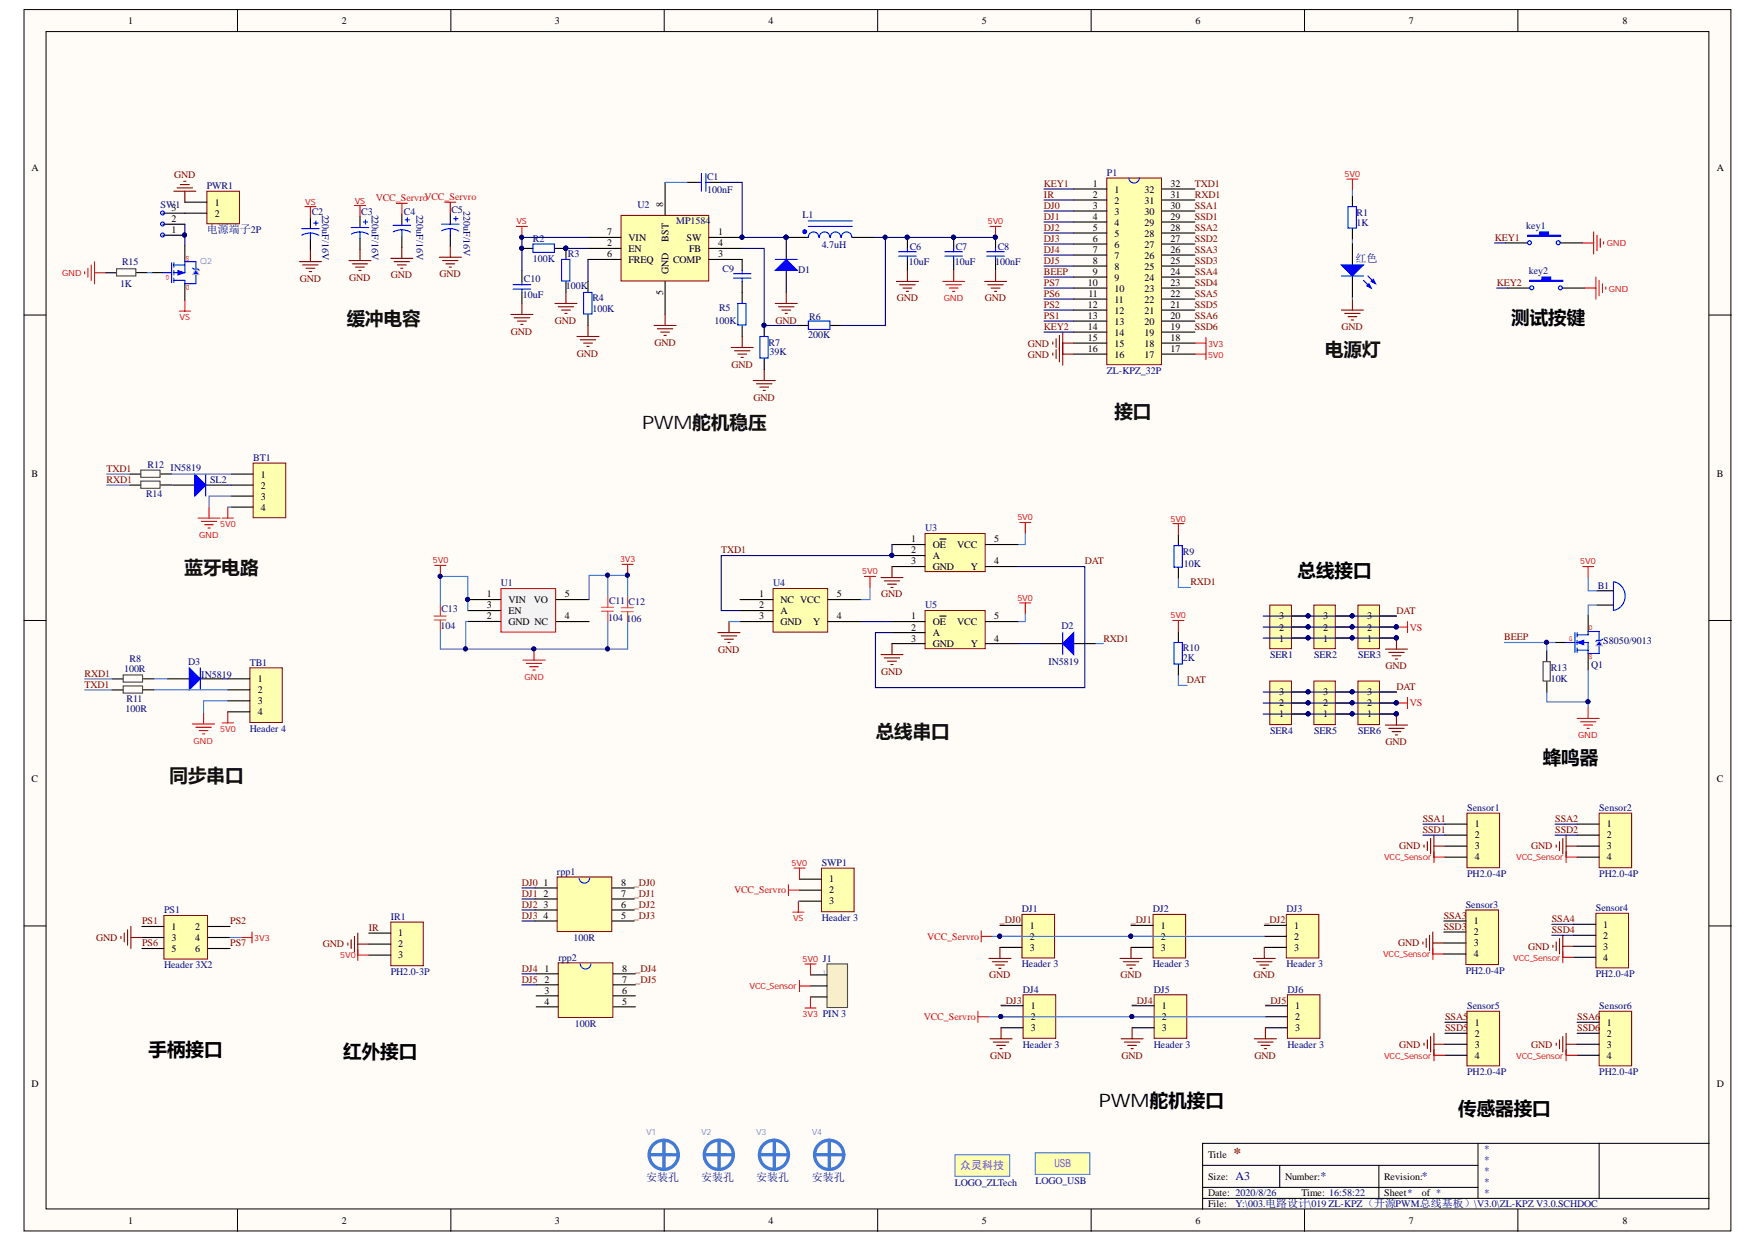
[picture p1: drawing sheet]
<svg xmlns="http://www.w3.org/2000/svg" width="297mm" height="210mm" viewBox="0 0 297 210" stroke-linecap="round" stroke-linejoin="round" font-family="sans-serif">
<defs><g id="words">
<g font-size="3.1" fill="#110f0a">
<text x="58.6" y="54.9">缓冲电容</text>
<text x="224" y="60.2">电源灯</text>
<text x="188.4" y="70.6">接口</text>
<text x="108.5" y="72.4">PWM舵机稳压</text>
<text x="31.2" y="97">蓝牙电路</text>
<text x="148.1" y="124.7">总线串口</text>
<text x="28.7" y="132.1">同步串口</text>
</g>
<g font-size="3.1">
<text x="255.5" y="54.8">测试按键</text>
<text x="219.4" y="97.5">总线接口</text>
<text x="260.8" y="129.2">蜂鸣器</text>
<text x="25.1" y="178.4">手柄接口</text>
<text x="58" y="178.9">红外接口</text>
<text x="185.8" y="187.1">PWM舵机接口</text>
<text x="246.5" y="188.5">传感器接口</text>
</g>
<text font-size="2.5" fill="#800000" x="208.5" y="195.7">*</text>
<g font-size="2" fill="#000080">
<text x="208.9" y="199.5">A3</text>
<text x="223.3" y="199.5">*</text>
<text x="240.3" y="199.5">*</text>
</g>
<g font-size="1.9" fill="#000080">
<text x="34.9" y="39.4">电源端子2P</text>
<text x="229.2" y="44.2">红色</text>
<text x="109.2" y="199.7">安装孔</text>
<text x="118.5" y="199.7">安装孔</text>
<text x="127.8" y="199.7">安装孔</text>
<text x="137.2" y="199.7">安装孔</text>
</g>
<text font-size="1.9" fill="#90f" x="162.3" y="197.6">众灵科技</text>
<g font-size="1.7">
<text x="21.7" y="4.1">1</text>
<text x="57.8" y="4.1">2</text>
<text x="93.8" y="4.1">3</text>
<text x="129.9" y="4.1">4</text>
<text x="166" y="4.1">5</text>
<text x="202.1" y="4.1">6</text>
<text x="238.1" y="4.1">7</text>
<text x="274.3" y="4.1">8</text>
<text x="5.3" y="28.9">A</text>
<text x="290.3" y="28.9">A</text>
<text x="29" y="35.7">3</text>
<text x="36.3" y="34.7">1</text>
<text x="112.1" y="34.9" transform="rotate(-90 112.1 34.9)">8</text>
<text x="184.8" y="31.6">1</text>
<text x="184.8" y="33.5">2</text>
<text x="184.8" y="35.3">3</text>
<text x="188.4" y="32.5">1</text>
<text x="188.4" y="34.4">2</text>
<text x="193.5" y="34.4">31</text>
<text x="193.5" y="32.5">32</text>
<text x="197.9" y="35.3">30</text>
<text x="197.9" y="33.5">31</text>
<text x="197.9" y="31.6">32</text>
<text x="29" y="39.4">1</text>
<text x="29" y="37.5">2</text>
<text x="36.3" y="36.6">2</text>
<text x="102.6" y="41.6">2</text>
<text x="102.6" y="39.7">7</text>
<text x="106.3" y="40.7">VIN</text>
<text x="113" y="40.8" transform="rotate(-90 113 40.8)">BST</text>
<text x="116.1" y="40.7">SW</text>
<text x="121.4" y="39.7">1</text>
<text x="121.4" y="41.6">4</text>
<text x="184.8" y="37.2">4</text>
<text x="184.8" y="39">5</text>
<text x="184.8" y="40.9">6</text>
<text x="188.4" y="36.3">3</text>
<text x="188.4" y="38.1">4</text>
<text x="188.4" y="40">5</text>
<text x="188.4" y="41.8">6</text>
<text x="193.5" y="41.8">27</text>
<text x="193.5" y="40">28</text>
<text x="193.5" y="38.1">29</text>
<text x="193.5" y="36.3">30</text>
<text x="197.9" y="40.9">27</text>
<text x="197.9" y="39">28</text>
<text x="197.9" y="37.2">29</text>
<text x="102.6" y="43.4">6</text>
<text x="106.3" y="42.5">EN</text>
<text x="106.3" y="44.4">FREQ</text>
<text x="113" y="46.2" transform="rotate(-90 113 46.2)">GND</text>
<text x="113.8" y="44.4">COMP</text>
<text x="116.5" y="42.5">FB</text>
<text x="121.4" y="43.4">3</text>
<text x="184.8" y="42.8">7</text>
<text x="184.8" y="44.6">8</text>
<text x="184.8" y="46.5">9</text>
<text x="188.4" y="43.7">7</text>
<text x="188.4" y="45.6">8</text>
<text x="188.4" y="47.4">9</text>
<text x="193.5" y="47.4">24</text>
<text x="193.5" y="45.6">25</text>
<text x="193.5" y="43.7">26</text>
<text x="197.9" y="46.5">24</text>
<text x="197.9" y="44.6">25</text>
<text x="197.9" y="42.8">26</text>
<text x="112.1" y="49.9" transform="rotate(-90 112.1 49.9)">5</text>
<text x="183.9" y="48.3">10</text>
<text x="183.9" y="52.1">12</text>
<text x="183.9" y="53.9">13</text>
<text x="184" y="50.2">11</text>
<text x="188.4" y="49.3">10</text>
<text x="188.4" y="51.1">11</text>
<text x="188.4" y="53">12</text>
<text x="193.5" y="53">21</text>
<text x="193.5" y="51.1">22</text>
<text x="193.5" y="49.3">23</text>
<text x="197.9" y="53.9">20</text>
<text x="197.9" y="52.1">21</text>
<text x="197.9" y="50.2">22</text>
<text x="197.9" y="48.3">23</text>
<text x="183.9" y="55.8">14</text>
<text x="183.9" y="57.6">15</text>
<text x="183.9" y="59.5">16</text>
<text x="188.4" y="54.9">13</text>
<text x="188.4" y="56.7">14</text>
<text x="188.4" y="58.6">15</text>
<text x="193.5" y="58.6">18</text>
<text x="193.5" y="56.7">19</text>
<text x="193.5" y="54.9">20</text>
<text x="197.9" y="59.5">17</text>
<text x="197.9" y="57.6">18</text>
<text x="197.9" y="55.8">19</text>
<text x="188.4" y="60.4">16</text>
<text x="193.5" y="60.4">17</text>
<text x="5.3" y="80.6">B</text>
<text x="44.1" y="80.7">1</text>
<text x="44.1" y="82.6">2</text>
<text x="290.3" y="80.6">B</text>
<text x="44.1" y="84.4">3</text>
<text x="44.1" y="86.3">4</text>
<text x="154.1" y="91.6">1</text>
<text x="154.1" y="93.5">2</text>
<text x="154.1" y="95.3">3</text>
<text x="157.7" y="92.6">OE</text>
<text x="157.7" y="94.4">A</text>
<text x="161.8" y="92.6">VCC</text>
<text x="168.1" y="91.6">5</text>
<text x="168.1" y="95.3">4</text>
<text x="82.3" y="100.9">1</text>
<text x="86" y="101.9">VIN</text>
<text x="90.3" y="101.9">VO</text>
<text x="95.5" y="100.9">5</text>
<text x="128.3" y="100.9">1</text>
<text x="132" y="101.9">NC VCC</text>
<text x="141.5" y="100.9">5</text>
<text x="157.7" y="96.3">GND</text>
<text x="164.1" y="96.3">Y</text>
<text x="82.3" y="104.6">2</text>
<text x="82.3" y="102.8">3</text>
<text x="86" y="105.6">GND NC</text>
<text x="86" y="103.7">EN</text>
<text x="95.5" y="104.6">4</text>
<text x="128.3" y="102.8">2</text>
<text x="128.3" y="104.6">3</text>
<text x="132" y="103.7">A</text>
<text x="132" y="105.7">GND</text>
<text x="137.5" y="105.7">Y</text>
<text x="141.5" y="104.6">4</text>
<text x="154.1" y="104.6">1</text>
<text x="154.1" y="106.6">2</text>
<text x="157.7" y="105.7">OE</text>
<text x="157.7" y="107.5">A</text>
<text x="161.8" y="105.7">VCC</text>
<text x="168.1" y="104.6">5</text>
<text x="216.2" y="106.6">2</text>
<text x="216.2" y="104.6">3</text>
<text x="223.7" y="106.6">2</text>
<text x="223.7" y="104.6">3</text>
<text x="231.1" y="106.6">2</text>
<text x="231.1" y="104.6">3</text>
<text x="154.1" y="108.4">3</text>
<text x="157.7" y="109.4">GND</text>
<text x="164.1" y="109.4">Y</text>
<text x="168.1" y="108.4">4</text>
<text x="216.2" y="108.4">1</text>
<text x="223.7" y="108.4">1</text>
<text x="231.1" y="108.4">1</text>
<text x="43.6" y="115.3">1</text>
<text x="43.6" y="117.2">2</text>
<text x="43.6" y="119">3</text>
<text x="216.2" y="119.4">2</text>
<text x="216.2" y="117.5">3</text>
<text x="223.7" y="119.4">2</text>
<text x="223.7" y="117.5">3</text>
<text x="231.1" y="119.4">2</text>
<text x="231.1" y="117.5">3</text>
<text x="43.6" y="120.9">4</text>
<text x="216.2" y="121.2">1</text>
<text x="223.7" y="121.2">1</text>
<text x="231.1" y="121.2">1</text>
<text x="5.3" y="132.2">C</text>
<text x="290.3" y="132.2">C</text>
<text x="249.3" y="139.8">1</text>
<text x="249.3" y="141.7">2</text>
<text x="249.3" y="143.5">3</text>
<text x="271.7" y="139.8">1</text>
<text x="271.7" y="141.7">2</text>
<text x="271.7" y="143.5">3</text>
<text x="91.9" y="149.7">1</text>
<text x="105" y="149.7">8</text>
<text x="140.2" y="149.1">1</text>
<text x="249.3" y="145.4">4</text>
<text x="271.7" y="145.4">4</text>
<text x="91.9" y="151.6">2</text>
<text x="91.9" y="153.4">3</text>
<text x="91.9" y="155.3">4</text>
<text x="105" y="155.3">5</text>
<text x="105" y="153.4">6</text>
<text x="105" y="151.6">7</text>
<text x="140.2" y="151">2</text>
<text x="140.2" y="152.8">3</text>
<text x="29" y="157.1">1</text>
<text x="29" y="159">3</text>
<text x="29" y="160.9">5</text>
<text x="33" y="157.1">2</text>
<text x="33" y="159">4</text>
<text x="33" y="160.9">6</text>
<text x="67.3" y="158.2">1</text>
<text x="67.3" y="160.1">2</text>
<text x="67.3" y="162">3</text>
<text x="174.1" y="157">1</text>
<text x="174.1" y="158.8">2</text>
<text x="174.1" y="160.7">3</text>
<text x="196.3" y="157">1</text>
<text x="196.3" y="158.8">2</text>
<text x="196.3" y="160.7">3</text>
<text x="218.8" y="157">1</text>
<text x="218.8" y="158.8">2</text>
<text x="218.8" y="160.7">3</text>
<text x="249.1" y="156.2">1</text>
<text x="249.1" y="158.1">2</text>
<text x="249.1" y="159.9">3</text>
<text x="249.1" y="161.8">4</text>
<text x="271.1" y="156.8">1</text>
<text x="271.1" y="158.7">2</text>
<text x="271.1" y="160.5">3</text>
<text x="92" y="164.2">1</text>
<text x="92" y="166.1">2</text>
<text x="92" y="168">3</text>
<text x="105.2" y="168">6</text>
<text x="105.2" y="166.1">7</text>
<text x="105.2" y="164.2">8</text>
<text x="271.1" y="162.4">4</text>
<text x="92" y="169.8">4</text>
<text x="105.2" y="169.8">5</text>
<text x="174.3" y="170.6">1</text>
<text x="174.3" y="172.4">2</text>
<text x="196.4" y="170.6">1</text>
<text x="196.4" y="172.4">2</text>
<text x="218.9" y="170.6">1</text>
<text x="218.9" y="172.4">2</text>
<text x="249.3" y="173.4">1</text>
<text x="271.7" y="173.4">1</text>
<text x="174.3" y="174.3">3</text>
<text x="196.4" y="174.3">3</text>
<text x="218.9" y="174.3">3</text>
<text x="249.3" y="175.2">2</text>
<text x="249.3" y="177.1">3</text>
<text x="249.3" y="178.9">4</text>
<text x="271.7" y="175.2">2</text>
<text x="271.7" y="177.1">3</text>
<text x="271.7" y="178.9">4</text>
<text x="5.3" y="183.8">D</text>
<text x="290.3" y="183.8">D</text>
<text x="204.2" y="195.7">Title</text>
<text x="204.2" y="199.4">Size:</text>
<text x="204.2" y="202.2">Date: 2020/8/26</text>
<text x="217.3" y="199.4">Number:</text>
<text x="220" y="202.2">Time: 16:58:22</text>
<text x="234" y="199.4">Revision:</text>
<text x="234" y="202.2">Sheet*</text>
<text x="240.3" y="202.2">of *</text>
<text x="21.7" y="206.8">1</text>
<text x="57.8" y="206.8">2</text>
<text x="93.8" y="206.8">3</text>
<text x="129.9" y="206.8">4</text>
<text x="166" y="206.8">5</text>
<text x="202.1" y="206.8">6</text>
<text x="204.2" y="204.1">File:</text>
<text x="238.1" y="206.8">7</text>
<text x="274.3" y="206.8">8</text>
</g>
<g font-size="1.7" fill="#000080">
<text x="187.1" y="29.8">P1</text>
<text x="27.2" y="35.1">SW1</text>
<text x="34.9" y="31.9">PWR1</text>
<text x="78.3" y="35.7" transform="rotate(90 78.3 35.7)">220uF/16V</text>
<text x="107.8" y="35.1">U2</text>
<text x="119.5" y="30.4">C1</text>
<text x="119.5" y="32.5">100nF</text>
<text x="52.7" y="36.3">C2</text>
<text x="54.5" y="36.3" transform="rotate(90 54.5 36.3)">220uF/16V</text>
<text x="61.1" y="36.3">C3</text>
<text x="62.9" y="36.3" transform="rotate(90 62.9 36.3)">220uF/16V</text>
<text x="68.3" y="36.3">C4</text>
<text x="70.4" y="36.3" transform="rotate(90 70.4 36.3)">220uF/16V</text>
<text x="76.3" y="36">C5</text>
<text x="90.1" y="40.9">R2</text>
<text x="114.3" y="37.9">MP1584</text>
<text x="135.7" y="36.8">L1</text>
<text x="138.9" y="41.8">4.7uH</text>
<text x="229.4" y="36.4">R1</text>
<text x="229.4" y="38.1">1K</text>
<text x="258" y="38.6">key1</text>
<text x="20.6" y="44.8">R15</text>
<text x="88.6" y="47.6">C10</text>
<text x="90.1" y="44.2">100K</text>
<text x="96" y="43.4">R3</text>
<text x="122.2" y="45.9">C9</text>
<text x="134.9" y="46.1">D1</text>
<text x="153.6" y="44.8">10uF</text>
<text x="153.8" y="42.2">C6</text>
<text x="161.4" y="44.8">10uF</text>
<text x="161.6" y="42.2">C7</text>
<text x="168.3" y="44.8">100nF</text>
<text x="168.7" y="42.2">C8</text>
<text x="258.5" y="46.2">key2</text>
<text x="20.3" y="48.5">1K</text>
<text x="88.4" y="50.4">10uF</text>
<text x="95.7" y="48.9">100K</text>
<text x="100.2" y="52.7">100K</text>
<text x="100.2" y="50.9">R4</text>
<text x="121.6" y="52.6">R5</text>
<text x="120.8" y="54.7">100K</text>
<text x="129.9" y="58.4">R7</text>
<text x="136.6" y="57.1">200K</text>
<text x="136.8" y="54.1">R6</text>
<text x="130.1" y="60">39K</text>
<text x="187.1" y="63.2">ZL-KPZ_32P</text>
<text x="42.8" y="77.9">BT1</text>
<text x="25" y="79">R12</text>
<text x="28.8" y="79.5">IN5819</text>
<text x="35.5" y="81.7">SL2</text>
<text x="24.7" y="84">R14</text>
<text x="156.4" y="89.8">U3</text>
<text x="200" y="93.7">R9</text>
<text x="200.2" y="95.8">10K</text>
<text x="84.7" y="99.1">U1</text>
<text x="130.7" y="99.1">U4</text>
<text x="270.1" y="99.5">B1</text>
<text x="74.4" y="106.3">104</text>
<text x="74.6" y="103.4">C13</text>
<text x="102.8" y="104.9">104</text>
<text x="103" y="102.1">C11 C12</text>
<text x="105.9" y="105.1">106</text>
<text x="156.4" y="102.8">U5</text>
<text x="179.4" y="106.3">D2</text>
<text x="21" y="113.6">100R</text>
<text x="21.9" y="111.9">R8</text>
<text x="31.8" y="112.3">D3</text>
<text x="42.2" y="112.5">TB1</text>
<text x="177.2" y="112.3">IN5819</text>
<text x="200" y="110.1">R10</text>
<text x="200" y="111.7">2K</text>
<text x="214.7" y="111.2">SER1</text>
<text x="222.2" y="111.2">SER2</text>
<text x="229.6" y="111.2">SER3</text>
<text x="262.2" y="113.4">R13</text>
<text x="269" y="112.8">Q1</text>
<text x="271.1" y="108.9">S8050/9013</text>
<text x="21.4" y="118.7">R11</text>
<text x="34" y="114.5">IN5819</text>
<text x="262.2" y="115.2">10K</text>
<text x="21.2" y="120.3">100R</text>
<text x="42.2" y="123.7">Header 4</text>
<text x="214.7" y="124">SER4</text>
<text x="222.2" y="124">SER5</text>
<text x="229.6" y="124">SER6</text>
<text x="248" y="137">Sensor1</text>
<text x="270.4" y="137">Sensor2</text>
<text x="94.2" y="147.8">rpp1</text>
<text x="138.9" y="146.3">SWP1</text>
<text x="248" y="148.2">PH2.0-4P</text>
<text x="270.4" y="148.2">PH2.0-4P</text>
<text x="27.7" y="154.3">PS1</text>
<text x="66.1" y="155.4">IR1</text>
<text x="138.9" y="155.6">Header 3</text>
<text x="172.8" y="154.2">DJ1</text>
<text x="194.9" y="154.2">DJ2</text>
<text x="217.5" y="154.2">DJ3</text>
<text x="247.8" y="153.4">Sensor3</text>
<text x="269.8" y="154">Sensor4</text>
<text x="97" y="159">100R</text>
<text x="27.7" y="163.6">Header 3X2</text>
<text x="66.1" y="164.7">PH2.0-3P</text>
<text x="94.4" y="162.4">rpp2</text>
<text x="139.1" y="162.5">J1</text>
<text x="172.8" y="163.5">Header 3</text>
<text x="172.9" y="167.8">DJ4</text>
<text x="194.9" y="163.5">Header 3</text>
<text x="195.1" y="167.8">DJ5</text>
<text x="217.5" y="163.5">Header 3</text>
<text x="217.7" y="167.8">DJ6</text>
<text x="247.8" y="164.6">PH2.0-4P</text>
<text x="269.8" y="165.2">PH2.0-4P</text>
<text x="97.2" y="173.5">100R</text>
<text x="139.1" y="171.8">PIN 3</text>
<text x="248" y="170.6">Sensor5</text>
<text x="270.4" y="170.6">Sensor6</text>
<text x="172.9" y="177.1">Header 3</text>
<text x="195.1" y="177.1">Header 3</text>
<text x="217.7" y="177.1">Header 3</text>
<text x="248" y="181.7">PH2.0-4P</text>
<text x="270.4" y="181.7">PH2.0-4P</text>
<text x="250.8" y="194.8">*</text>
<text x="250.8" y="196.6">*</text>
<text x="161.4" y="200.4">LOGO_ZLTech</text>
<text x="175" y="200.1">LOGO_USB</text>
<text x="250.8" y="198.5">*</text>
<text x="250.8" y="200.3">*</text>
<text x="250.8" y="202.2">*</text>
<text x="208.9" y="204.1">Y:\003.电路设计\019 ZL-KPZ（开源PWM总线基板）\V3.0\ZL-KPZ V3.0.SCHDOC</text>
</g>
<g font-size="1.7" fill="#800000">
<text x="29.4" y="30.1">GND</text>
<text x="176.5" y="33.5">IR</text>
<text x="176.5" y="31.6">KEY1</text>
<text x="176.5" y="35.3">DJ0</text>
<text x="202" y="33.5">RXD1</text>
<text x="202" y="31.6">TXD1</text>
<text x="202" y="35.3">SSA1</text>
<text x="176.5" y="37.2">DJ1</text>
<text x="176.5" y="39">DJ2</text>
<text x="176.5" y="40.9">DJ3</text>
<text x="202" y="39">SSA2</text>
<text x="202" y="40.9">SSD2</text>
<text x="202" y="37.2">SSD1</text>
<text x="252.7" y="40.7">KEY1</text>
<text x="50.7" y="47.6">GND</text>
<text x="59.1" y="47.4">GND</text>
<text x="66.1" y="47">GND</text>
<text x="74.3" y="46.8">GND</text>
<text x="176.5" y="42.8">DJ4</text>
<text x="176.5" y="44.6">DJ5</text>
<text x="176.5" y="46.5">BEEP</text>
<text x="202" y="42.8">SSA3</text>
<text x="202" y="46.5">SSA4</text>
<text x="202" y="44.6">SSD3</text>
<text x="151.6" y="50.9">GND</text>
<text x="166.5" y="50.9">GND</text>
<text x="176.5" y="53.9">PS1</text>
<text x="176.5" y="52.1">PS2</text>
<text x="176.5" y="50.2">PS6</text>
<text x="176.5" y="48.3">PS7</text>
<text x="202" y="50.2">SSA5</text>
<text x="202" y="53.9">SSA6</text>
<text x="202" y="48.3">SSD4</text>
<text x="202" y="52.1">SSD5</text>
<text x="253" y="48.3">KEY2</text>
<text x="86.4" y="56.5">GND</text>
<text x="93.8" y="54.7">GND</text>
<text x="110.7" y="58.4">GND</text>
<text x="131.1" y="54.7">GND</text>
<text x="173.8" y="58.6">GND</text>
<text x="176.5" y="55.8">KEY2</text>
<text x="202" y="55.8">SSD6</text>
<text x="226.8" y="55.8">GND</text>
<text x="97.5" y="60.3">GND</text>
<text x="123.7" y="62.1">GND</text>
<text x="173.8" y="60.4">GND</text>
<text x="127.4" y="67.7">GND</text>
<text x="18" y="79.8">TXD1</text>
<text x="18" y="81.7">RXD1</text>
<text x="121.9" y="93.5">TXD1</text>
<text x="183.4" y="95.3">DAT</text>
<text x="149" y="100.9">GND</text>
<text x="201.3" y="98.9">RXD1</text>
<text x="236.1" y="103.7">DAT</text>
<text x="121.4" y="110.3">GND</text>
<text x="186.5" y="108.4">RXD1</text>
<text x="234.3" y="113.1">GND</text>
<text x="254.3" y="108.2">BEEP</text>
<text x="14.3" y="114.4">RXD1</text>
<text x="14.3" y="116.2">TXD1</text>
<text x="149" y="114">GND</text>
<text x="200.7" y="115.5">DAT</text>
<text x="236.1" y="116.6">DAT</text>
<text x="234.3" y="125.9">GND</text>
<text x="236.5" y="143.5">GND</text>
<text x="240.5" y="138.9">SSA1</text>
<text x="240.5" y="140.7">SSD1</text>
<text x="258.9" y="143.5">GND</text>
<text x="262.9" y="140.7">SSD2</text>
<text x="262.9" y="138.9">SSA2</text>
<text x="88.2" y="149.7">DJ0</text>
<text x="107.2" y="149.7">_DJ0</text>
<text x="88.2" y="151.6">DJ1</text>
<text x="88.2" y="153.4">DJ2</text>
<text x="88.2" y="155.3">DJ3</text>
<text x="107.2" y="151.6">_DJ1</text>
<text x="107.2" y="153.4">_DJ2</text>
<text x="107.2" y="155.3">_DJ3</text>
<text x="244.1" y="155.3">SSA3</text>
<text x="262.3" y="155.9">SSA4</text>
<text x="16.2" y="159">GND</text>
<text x="24" y="156.2">PS1</text>
<text x="24" y="159.9">PS6</text>
<text x="38.9" y="156.2">PS2</text>
<text x="38.9" y="159.9">PS7</text>
<text x="54.6" y="160.1">GND</text>
<text x="62.4" y="157.3">IR</text>
<text x="169" y="156">_DJ0</text>
<text x="191.2" y="156">_DJ1</text>
<text x="213.8" y="156">_DJ2</text>
<text x="236.4" y="159.9">GND</text>
<text x="244.1" y="157.1">SSD3</text>
<text x="258.4" y="160.5">GND</text>
<text x="262.3" y="157.7">SSD4</text>
<text x="88.2" y="164.2">DJ4</text>
<text x="88.2" y="166.1">DJ5</text>
<text x="107.4" y="164.2">_DJ4</text>
<text x="107.4" y="166.1">_DJ5</text>
<text x="167.3" y="165.3">GND</text>
<text x="189.4" y="165.3">GND</text>
<text x="211.9" y="165.3">GND</text>
<text x="169.2" y="169.6">_DJ3</text>
<text x="191.4" y="169.6">_DJ4</text>
<text x="214" y="169.6">_DJ5</text>
<text x="244.3" y="172.4">SSA5</text>
<text x="266.7" y="172.4">SSA6</text>
<text x="167.4" y="178.9">GND</text>
<text x="189.6" y="178.9">GND</text>
<text x="212.1" y="178.9">GND</text>
<text x="236.5" y="177.1">GND</text>
<text x="244.3" y="174.3">SSD5</text>
<text x="258.9" y="177.1">GND</text>
<text x="266.7" y="174.3">SSD6</text>
</g>
<g font-size="1.7" fill="#f00">
<text x="63.5" y="34">VCC_ServroVCC_Servro</text>
<text x="238.3" y="106.6">VS</text>
<text x="238.3" y="119.4">VS</text>
<text x="124.1" y="151">VCC_Servro</text>
<text x="156.8" y="158.8">VCC_Servro</text>
<text x="156.2" y="172.4">VCC_Servro</text>
</g>
<g font-size="1.4" fill="#f00">
<text x="227.3" y="29.9">5V0</text>
<text x="51.6" y="34.6">VS</text>
<text x="60" y="34.4">VS</text>
<text x="87.3" y="37.9">VS</text>
<text x="167" y="37.9">5V0</text>
<text x="271.7" y="41.6">GND</text>
<text x="10.5" y="46.7">GND</text>
<text x="159.6" y="50.9">GND</text>
<text x="272" y="49.3">GND</text>
<text x="30.4" y="54.1">VS</text>
<text x="204.2" y="58.6">3V3</text>
<text x="204.2" y="60.4">5V0</text>
<text x="37.2" y="89.1">5V0</text>
<text x="172" y="87.9">5V0</text>
<text x="197.9" y="88.2">5V0</text>
<text x="33.7" y="91">GND</text>
<text x="73.2" y="95.2">5V0</text>
<text x="104.8" y="95">3V3</text>
<text x="267.2" y="95.3">5V0</text>
<text x="145.8" y="97">5V0</text>
<text x="172" y="101.5">5V0</text>
<text x="197.9" y="104.5">5V0</text>
<text x="88.7" y="114.9">GND</text>
<text x="32.7" y="125.7">GND</text>
<text x="37.2" y="123.7">5V0</text>
<text x="266.8" y="124.8">GND</text>
<text x="133.8" y="146.3">5V0</text>
<text x="234" y="145.4">VCC_Sensor</text>
<text x="256.3" y="145.4">VCC_Sensor</text>
<text x="134.1" y="155.6">VS</text>
<text x="43" y="159">3V3</text>
<text x="57.5" y="162">5V0</text>
<text x="233.8" y="161.8">VCC_Sensor</text>
<text x="126.7" y="167.2">VCC_Sensor</text>
<text x="135.7" y="162.5">5V0</text>
<text x="255.8" y="162.4">VCC_Sensor</text>
<text x="135.7" y="171.8">3V3</text>
<text x="234" y="178.9">VCC_Sensor</text>
<text x="256.3" y="178.9">VCC_Sensor</text>
</g>
<g font-size="1.4" fill="#8e7cc3">
<text x="33.8" y="44.5">Q2</text>
<text x="109.2" y="191.8">V1</text>
<text x="118.5" y="191.8">V2</text>
<text x="127.8" y="191.8">V3</text>
<text x="137.2" y="191.8">V4</text>
</g>
<text font-size=".8" fill="#4a86e8" x="139.1" y="164.6">1</text>
</g></defs>
<g fill="#fffcf8" stroke="#000" stroke-width=".17">
<path d="M4.1 1.6h288.5v206.4h-288.5z"/>
<path d="M7.8 5.3h281.1v199h-281.1z"/>
</g>
<g fill="none" stroke="#000" stroke-width=".17">
<path d="M40.2 1.6v3.7M76.2 1.6v3.7M112.3 1.6v3.7M148.4 1.6v3.7M184.5 1.6v3.7M220.5 1.6v3.7M256.6 1.6v3.7M4.1 53.2h3.7M289 53.2h3.7M4.1 104.9h3.7M289 104.9h3.7M4.1 156.5h3.7"/>
<path d="M289 156.5h3.7M203.3 196.9h46.6M216.4 196.9v3.8M233.1 196.9v5.6M249.9 193.2v9.3M270.4 193.2h-67.1v11.2M289 193.2h-18.6v9.3M40.2 204.4v3.7M76.2 204.4v3.7M112.3 204.4v3.7M148.4 204.4v3.7M184.5 204.4v3.7"/>
<path d="M203.3 202.5h85.7M203.3 200.7h46.6M220.5 204.4v3.7M256.6 204.4v3.7"/>
</g>
<path d="M226.8 52.4h3.7M227.3 53h2.6M227.9 53.5h1.5M228.5 54.1h.3M228.6 50.5v1.9" fill="none" stroke="#800000" stroke-width=".19"/>
<path d="M228.6 41.1v3.7M228.6 46.6v3.8" fill="none" stroke="#000" stroke-width=".19"/>
<path d="M226.8 44.8h3.7l-1.9 1.8z" fill="#00f"/>
<path d="M226.8 44.8h3.7l-1.9 1.8zM230.5 47.4l1.3 1.3M231.2 46.6l1.4 1.3" fill="none" stroke="#00f" stroke-width=".19"/>
<path d="M231.1 48.3l.3-.4 .4 .8z" fill="#00f"/>
<path d="M231.1 48.3l.3-.4 .4 .8z" fill="none" stroke="#00f" stroke-width=".19"/>
<path d="M231.8 47.6l.4-.4 .4 .7z" fill="#00f"/>
<path d="M226.8 46.6h3.7M231.8 47.6l.4-.4 .4 .7z" fill="none" stroke="#00f" stroke-width=".19"/>
<path d="M229.6 102.3h3.6v7.3h-3.6z" fill="#ffffb0" stroke="#800000" stroke-width=".17"/>
<path d="M233.3 107.8h2.8M233.3 106h2.8M233.3 104.1h2.8" fill="none" stroke="#000" stroke-width=".19"/>
<g fill="#000080" stroke="#000080" stroke-width=".17">
<circle cx="236.1" cy="107.8" r=".34"/>
<circle cx="236.1" cy="105.9" r=".34"/>
</g>
<path d="M248 137.4h5.5v9.2h-5.5z" fill="#ffffb0" stroke="#800000" stroke-width=".17"/>
<path d="M244.3 139.3h3.7M244.3 141.1h3.7M244.3 143h3.7M244.3 144.9h3.7" fill="none" stroke="#000" stroke-width=".19"/>
<path d="M270.4 137.4h5.4v9.2h-5.4z" fill="#ffffb0" stroke="#800000" stroke-width=".17"/>
<path d="M266.6 139.3h3.8M266.6 141.1h3.8M266.6 143h3.8M266.6 144.9h3.8" fill="none" stroke="#000" stroke-width=".19"/>
<path d="M130.7 99.5h9.2v7.3h-9.2z" fill="#ffffb0" stroke="#800000" stroke-width=".17"/>
<path d="M125.1 101.3h5.6M125.1 103.2h5.6M125.1 105.1h5.6M140 101.3h5.6M140 105.1h5.6" fill="none" stroke="#000" stroke-width=".19"/>
<path d="M121.4 106.9h3.7M121.9 107.5h2.6M122.5 108h1.5M123.1 108.6h.3M123.2 105.1v1.8M148.9 110.6h3.8M149.5 111.2h2.6M150.1 111.7h1.4M150.6 112.3h.4M150.8 108.8v1.8" fill="none" stroke="#800000" stroke-width=".19"/>
<path d="M156.4 90.2h10.2v6.4h-10.2z" fill="#ffffb0" stroke="#800000" stroke-width=".17"/>
<path d="M150.8 92h5.6M150.8 93.9h5.6M150.8 95.7h5.6M158.9 91.1h1M166.6 92h5.6M166.6 95.7h5.6" fill="none" stroke="#000" stroke-width=".19"/>
<circle cx="150.8" cy="93.9" r=".34" fill="#000080" stroke="#000080" stroke-width=".17"/>
<path d="M156.4 103.2h10.2v6.4h-10.2z" fill="#ffffb0" stroke="#800000" stroke-width=".17"/>
<path d="M150.8 105.1h5.6M150.8 106.9h5.6M150.8 108.8h5.6M158.9 104.1h1M166.6 105.1h5.6M166.6 108.8h5.6" fill="none" stroke="#000" stroke-width=".19"/>
<path d="M236.1 106h1.9M238 105.1v1.8" fill="none" stroke="#f00" stroke-width=".19"/>
<g fill="#000080" stroke="#000080" stroke-width=".17">
<circle cx="236.1" cy="105.9" r=".34"/>
<circle cx="236.1" cy="107.8" r=".34"/>
</g>
<g fill="none" stroke="#800000" stroke-width=".19">
<path d="M148.9 97.6h3.8M149.5 98.2h2.6M150.1 98.7h1.4M150.6 99.3h.4M150.8 95.7v1.9M234.2 109.7h3.8M234.8 110.3h2.6M235.3 110.8h1.5M235.9 111.4h.4M236.1 107.8v1.9M240.7 142.8v.4M241.3 142.3v1.4"/>
<path d="M241.9 141.7v2.6M242.4 141.1v3.8M242.4 143h1.9M263.1 142.8v.4M263.7 142.3v1.4M264.2 141.7v2.6M264.8 143h1.8M264.8 141.1v3.8"/>
</g>
<path d="M247.8 153.8h5.5v9.2h-5.5z" fill="#ffffb0" stroke="#800000" stroke-width=".17"/>
<path d="M244.1 155.7h3.7M244.1 157.5h3.7M244.1 159.4h3.7M244.1 161.2h3.7" fill="none" stroke="#000" stroke-width=".19"/>
<path d="M269.8 154.3h5.5v9.3h-5.5z" fill="#ffffb0" stroke="#800000" stroke-width=".17"/>
<path d="M266.1 156.2h3.7M266.1 158.1h3.7M266.1 159.9h3.7M266.1 161.8h3.7" fill="none" stroke="#000" stroke-width=".19"/>
<path d="M262.5 159.7v.4M263.1 159.2v1.5M263.7 158.6v2.6M264.2 158.1v3.7M264.2 159.9h1.9" fill="none" stroke="#800000" stroke-width=".19"/>
<path d="M248 170.9h5.5v9.2h-5.5z" fill="#ffffb0" stroke="#800000" stroke-width=".17"/>
<path d="M244.3 172.8h3.7M244.3 174.6h3.7M244.3 176.5h3.7M244.3 178.3h3.7" fill="none" stroke="#000" stroke-width=".19"/>
<path d="M270.4 170.9h5.4v9.2h-5.4z" fill="#ffffb0" stroke="#800000" stroke-width=".17"/>
<path d="M266.6 172.8h3.8M266.6 174.6h3.8M266.6 176.5h3.8M266.6 178.3h3.8" fill="none" stroke="#000" stroke-width=".19"/>
<path d="M240.6 159.2v.4M241.1 158.6v1.5M241.7 158.1v2.6M242.2 157.5v3.7M242.2 159.4h1.9M240.7 176.3v.4M241.3 175.7v1.5M241.9 175.2v2.6M242.4 174.6v3.7M242.4 176.5h1.9" fill="none" stroke="#800000" stroke-width=".19"/>
<path d="M42.2 112.9h5.5v9.2h-5.5z" fill="#ffffb0" stroke="#800000" stroke-width=".17"/>
<path d="M38.5 114.7h3.7M38.5 116.6h3.7M38.5 118.4h3.7M175.9 108.8h3.8M181.5 108.8h3.8M38.5 120.3h3.7" fill="none" stroke="#000" stroke-width=".19"/>
<path d="M179.7 108.8l1.8-1.9v3.7z" fill="#00f"/>
<path d="M179.7 108.8l1.8-1.9v3.7zM179.7 106.9v3.7" fill="none" stroke="#00f" stroke-width=".19"/>
<path d="M28.3 114.7h3.7M33.9 114.7h3.7" fill="none" stroke="#000" stroke-width=".19"/>
<path d="M32 112.9l1.9 1.8-1.9 1.9z" fill="#00f"/>
<path d="M198.5 92.2h1.4v3.7h-1.4zM32 112.9l1.9 1.8-1.9 1.9zM33.9 112.9v3.7" fill="none" stroke="#00f" stroke-width=".19"/>
<path d="M199.2 90.4v1.8M199.2 95.9v1.9" fill="none" stroke="#000" stroke-width=".19"/>
<path d="M29.4 32.3h3.7M29.9 31.8h2.7M30.5 31.2h1.5M31.1 30.6h.3M31.2 32.3v1.9M263.1 176.3v.4M263.7 175.7v1.5M264.2 175.2v2.6M264.8 174.6v3.7M264.8 176.5h1.8" fill="none" stroke="#800000" stroke-width=".19"/>
<path d="M35 32.3h5.5v5.5h-5.5z" fill="#ffffb0" stroke="#800000" stroke-width=".17"/>
<path d="M27.5 36h7.5M27.5 39.8h3.7M27.5 37.9h3.7M31.2 34.2h3.8M254.9 48.7h3.7M264.2 48.7h3.7" fill="none" stroke="#000" stroke-width=".19"/>
<circle cx="31.2" cy="39.7" r=".33" fill="#000080" stroke="#000080" stroke-width=".17"/>
<g fill="none" stroke="#00f" stroke-width=".19">
<circle cx="27.5" cy="37.9" r=".34"/>
<circle cx="27.5" cy="36" r=".34"/>
<circle cx="27.5" cy="39.7" r=".34"/>
</g>
<path d="M258.6 47.4h2.1v-.6h1.5v.6h2v.2h-5.6z" fill-rule="evenodd" fill="#00f"/>
<g fill="none" stroke="#00f" stroke-width=".19">
<path d="M51 38.6h3M52.5 39.4l.7 .1 .7 .3M52.5 39.4l-.8 .1-.7 .2M52.5 39.4v1.1M53 37.7h.8M53.4 37.3v.8M258.6 47.4h2.1v-.6h1.5v.6h2v.2h-5.6z"/>
<circle cx="259" cy="48.6" r=".34"/>
<circle cx="263.8" cy="48.6" r=".33"/>
</g>
<path d="M52.5 36.8v1.8M52.5 40.5v1.9" fill="none" stroke="#000" stroke-width=".19"/>
<path d="M50.6 44.2h3.7M51.2 44.8h2.6M51.7 45.3h1.5M52.3 45.9h.4M52.5 42.4v1.8" fill="none" stroke="#800000" stroke-width=".19"/>
<path d="M172.8 154.5h5.5v7.4h-5.5z" fill="#ffffb0" stroke="#800000" stroke-width=".17"/>
<path d="M169.1 156.4h3.7M169.1 158.3h3.7M169.1 160.1h3.7" fill="none" stroke="#000" stroke-width=".19"/>
<circle cx="169" cy="158.2" r=".33" fill="#000080" stroke="#000080" stroke-width=".17"/>
<path d="M194.9 154.5h5.5v7.4h-5.5z" fill="#ffffb0" stroke="#800000" stroke-width=".17"/>
<path d="M191.2 156.4h3.7M191.2 158.3h3.7M191.2 160.1h3.7" fill="none" stroke="#000" stroke-width=".19"/>
<circle cx="191.2" cy="158.2" r=".33" fill="#000080" stroke="#000080" stroke-width=".17"/>
<path d="M217.5 154.5h5.5v7.4h-5.5z" fill="#ffffb0" stroke="#800000" stroke-width=".17"/>
<path d="M213.7 156.4h3.8M213.7 158.3h3.8M213.7 160.1h3.8" fill="none" stroke="#000" stroke-width=".19"/>
<path d="M173 168.1h5.5v7.4h-5.5z" fill="#ffffb0" stroke="#800000" stroke-width=".17"/>
<path d="M169.2 170h3.8M169.2 171.8h3.8M169.2 173.7h3.8" fill="none" stroke="#000" stroke-width=".19"/>
<circle cx="169.2" cy="171.8" r=".33" fill="#000080" stroke="#000080" stroke-width=".17"/>
<path d="M195.1 168.1h5.5v7.4h-5.5z" fill="#ffffb0" stroke="#800000" stroke-width=".17"/>
<path d="M191.4 170h3.7M191.4 171.8h3.7M191.4 173.7h3.7" fill="none" stroke="#000" stroke-width=".19"/>
<circle cx="191.3" cy="171.8" r=".33" fill="#000080" stroke="#000080" stroke-width=".17"/>
<path d="M217.7 168.1h5.4v7.4h-5.4z" fill="#ffffb0" stroke="#800000" stroke-width=".17"/>
<path d="M88.2 45.7v1.9M88.2 49.4v1.9M88.2 42h1.9M93.8 42h1.9v1.8M95.7 47.6v1.8M213.9 170h3.8M213.9 171.8h3.8M213.9 173.7h3.8" fill="none" stroke="#000" stroke-width=".19"/>
<g fill="none" stroke="#800000" stroke-width=".19">
<path d="M167.2 162h3.7M167.4 175.6h3.7M167.7 162.5h2.7M167.9 176.1h2.6M168.3 163.1h1.5M168.5 176.7h1.5M168.9 163.7h.3M169.1 177.2h.3M169.1 160.1v1.9M169.2 173.7v1.9M189.3 162h3.8M189.5 175.6h3.8"/>
<path d="M189.9 162.5h2.6M190.1 176.1h2.6M190.5 163.1h1.5M190.7 176.7h1.4M191 163.7h.4M191.2 177.2h.4M191.2 160.1v1.9M191.4 173.7v1.9M211.9 162h3.7M212.1 175.6h3.7M212.4 162.5h2.6M212.6 176.1h2.6"/>
<path d="M213 163.1h1.5M213.2 176.7h1.5M213.6 163.7h.3M213.7 177.2h.4M213.7 160.1v1.9M213.9 173.7v1.9"/>
</g>
<path d="M86.7 48.1h3M86.7 48.9h3M88.2 47.6v.5M88.2 48.9v.5M90.1 41.2h3.6v1.5h-3.6zM94.9 43.8h1.4v3.7h-1.4z" fill="none" stroke="#00f" stroke-width=".19"/>
<g fill="#000080" stroke="#000080" stroke-width=".17">
<circle cx="95.6" cy="41.9" r=".34"/>
<circle cx="88.2" cy="41.9" r=".33"/>
</g>
<path d="M105 36.4h14.8v11.1h-14.8z" fill="#ffffb0" stroke="#800000" stroke-width=".17"/>
<g fill="none" stroke="#000" stroke-width=".19">
<path d="M112.4 30.8v5.6M116.2 30.8h1.8M119.9 30.8h1.9M99.4 40.1h5.6M99.4 42h5.6M99.4 43.8h5.6M99.4 47.6v1.8M99.4 53.1v1.9M112.4 47.6v5.5M119.9 40.1h5.6M119.9 42h5.6M119.9 43.8h5.6"/>
<path d="M132.9 45.7v3.7M136.6 40.1h-3.7v3.7M144.1 40.1h3.7"/>
</g>
<g fill="#000080" stroke="#000080" stroke-width=".17">
<circle cx="125.4" cy="40.1" r=".34"/>
<circle cx="132.9" cy="40.1" r=".34"/>
</g>
<g fill="none" stroke="#800000" stroke-width=".19">
<path d="M86.4 53.1h3.7M86.9 53.7h2.6M87.5 54.3h1.5M88 54.8h.4M88.2 51.3v1.8M93.8 51.3h3.7M94.4 51.8h2.6M94.9 52.4h1.5M95.5 53h.4M95.7 49.4v1.9M97.5 56.9h3.8M98.1 57.4h2.6"/>
<path d="M98.7 58h1.4M99.2 58.5h.4M99.4 55v1.9M110.6 55h3.7M111.1 55.6h2.6M111.7 56.1h1.5M112.3 56.7h.3M112.4 53.1v1.9"/>
</g>
<path d="M118 30.8h.6M118.6 29.3v3M119.3 29.3v3M119.3 30.8h.6M136.6 38.3h7.5M136.6 37.3h7.5M98.7 49.4h1.4v3.7h-1.4zM138.4 40.1a.89 .89 0 0 0-.9-.9 .89 .89 0 0 0-.9 .9M140.3 40.1a.89 .89 0 0 0-.9-.9 .89 .89 0 0 0-.9 .9M142.1 40.1a.88 .88 0 0 0-.8-.9 .88 .88 0 0 0-.9 .9M144 40.1a.88 .88 0 0 0-.9-.9 .88 .88 0 0 0-.9 .9" fill="none" stroke="#00f" stroke-width=".19"/>
<circle cx="136" cy="39.2" r=".33" fill="#00f" stroke="#00f" stroke-width=".17"/>
<path d="M131.1 45.7l1.8-1.9 1.9 1.9z" fill="#00f"/>
<g fill="none" stroke="#00f" stroke-width=".19">
<path d="M124 46.3h3M124 47h3M124.7 51.3h1.4v3.6h-1.4zM125.5 45.7v.6M125.5 47v.6M131.1 45.7l1.8-1.9 1.9 1.9zM131.1 43.8h3.7M136.6 54.3h3.7v1.4h-3.7zM151.9 43.3h3M151.9 42.5h3M153.4 42v.5M153.4 43.3v.5"/>
<path d="M166.8 43.3h3M166.8 42.5h3M168.3 42v.5M168.3 43.3v.5"/>
</g>
<g fill="#000080" stroke="#000080" stroke-width=".17">
<circle cx="132.9" cy="40.1" r=".34"/>
<circle cx="153.4" cy="40.1" r=".34"/>
<circle cx="168.3" cy="40.1" r=".33"/>
</g>
<g fill="none" stroke="#800000" stroke-width=".19">
<path d="M123.6 58.7h3.7M124.2 59.3h2.6M124.7 59.8h1.5M125.5 56.9v1.8M131.1 51.3h3.7M131.6 51.8h2.6M132.2 52.4h1.5M132.7 53h.4M132.9 49.4v1.9M151.5 47.6h3.8M152.1 48.1h2.6M152.7 48.7h1.5"/>
<path d="M153.2 49.2h.4M153.4 45.7v1.9M166.4 47.6h3.8M167 48.1h2.6M167.6 48.7h1.5M168.1 49.2h.4M168.3 45.7v1.9M125.3 60.4h.4M127.3 64.3h3.8M127.9 64.9h2.6M128.5 65.4h1.4M129 66h.4"/>
<path d="M129.2 62.4v1.9"/>
</g>
<path d="M125.5 43.8v1.9M125.5 47.6v3.7M125.5 55v1.9M134.8 55h1.8M140.4 55h1.8M153.4 40.1v1.9M153.4 43.8v1.9M168.3 40.1v1.9M168.3 43.8v1.9" fill="none" stroke="#000" stroke-width=".19"/>
<path d="M27.7 154.7h7.4v7.4h-7.4z" fill="#ffffb0" stroke="#800000" stroke-width=".17"/>
<path d="M24 156.6h3.7M24 158.4h3.7M35.2 156.6h3.7M35.2 158.4h3.7M24 160.3h3.7M35.2 160.3h3.7" fill="none" stroke="#000" stroke-width=".19"/>
<path d="M20.4 158.3v.3M21 157.7v1.5M21.6 157.1v2.6M22.1 156.6v3.7M22.1 158.4h1.9" fill="none" stroke="#800000" stroke-width=".19"/>
<path d="M94.2 148.2h9.2v9.2h-9.2z" fill="#ffffb0" stroke="#800000" stroke-width=".17"/>
<path d="M90.5 150.1h3.7M90.5 151.9h3.7M90.5 153.8h3.7M90.5 155.7h3.7M103.5 150.1h3.7M103.5 151.9h3.7M103.5 153.8h3.7M103.5 155.7h3.7" fill="none" stroke="#000" stroke-width=".19"/>
<path d="M99.7 148.4a.88 .88 0 0 1-.9 .9 .88 .88 0 0 1-.9-.9" fill="none" stroke="#00f" stroke-width=".19"/>
<path d="M94.4 162.7h9.2v9.2h-9.2z" fill="#ffffb0" stroke="#800000" stroke-width=".17"/>
<path d="M90.7 164.6h3.7M90.7 166.4h3.7M90.7 168.3h3.7M90.7 170.2h3.7M103.7 164.6h3.7M103.7 166.4h3.7M103.7 168.3h3.7M103.7 170.2h3.7" fill="none" stroke="#000" stroke-width=".19"/>
<path d="M99.9 162.9a.89 .89 0 0 1-.9 .9 .89 .89 0 0 1-.9-.9" fill="none" stroke="#00f" stroke-width=".19"/>
<path d="M42.8 78.3h5.5v9.2h-5.5z" fill="#ffffb0" stroke="#800000" stroke-width=".17"/>
<path d="M29.2 82h3.7M34.8 82h3.7M39.1 80.1h3.7M39.1 82h3.7M39.1 83.8h3.7M39.1 85.7h3.7" fill="none" stroke="#000" stroke-width=".19"/>
<path d="M32.9 80.1l1.9 1.9-1.9 1.8z" fill="#00f"/>
<path d="M32.9 80.1l1.9 1.9-1.9 1.8zM34.8 80.1v3.7" fill="none" stroke="#00f" stroke-width=".19"/>
<path d="M66.1 155.8h5.5v7.4h-5.5z" fill="#ffffb0" stroke="#800000" stroke-width=".17"/>
<path d="M62.3 157.7h3.8M62.3 159.6h3.8M62.3 161.4h3.8" fill="none" stroke="#000" stroke-width=".19"/>
<path d="M58.8 159.4v.3M59.4 158.8v1.5M59.9 158.3v2.6M60.5 157.7v3.7M60.5 159.6h1.8" fill="none" stroke="#800000" stroke-width=".19"/>
<path d="M138.9 146.7h5.5v7.4h-5.5z" fill="#ffffb0" stroke="#800000" stroke-width=".17"/>
<g fill="none" stroke="#000" stroke-width=".19">
<path d="M60.9 36.6v1.9M67.9 36.2v1.9M67.9 39.9v1.9M76.1 36v1.9M76.1 39.8v1.8M60.9 40.3v1.9M129.2 55v1.9M254.5 41.1h3.7M263.8 41.1h3.8M129.2 60.6v1.8M135.2 148.6h3.7M135.2 150.4h3.7"/>
<path d="M135.2 152.3h3.7"/>
</g>
<circle cx="129.1" cy="55" r=".33" fill="#000080" stroke="#000080" stroke-width=".17"/>
<g fill="none" stroke="#00f" stroke-width=".19">
<path d="M59.4 38.5h2.9M60.9 39.2l.7 .1 .7 .3M60.9 39.2l-.8 .1-.7 .3M60.9 39.2v1.1M61.4 37.5h.8M61.8 37.1v.8M66.4 38.1h3M67.9 38.8l.8 .1 .7 .3M67.9 38.8l-.7 .1-.7 .3M67.9 38.8v1.1M68.5 37.1h.7M68.9 36.8v.7"/>
<path d="M74.6 37.9h3M76.1 38.6l.8 .1 .7 .3M76.1 38.6l-.7 .1-.7 .3M76.1 38.6v1.2M76.7 37h.7M77.1 36.6v.7M128.5 56.9h1.4v3.6h-1.4z"/>
</g>
<g fill="none" stroke="#800000" stroke-width=".19">
<path d="M59 44h3.7M59.6 44.6h2.6M60.1 45.1h1.5M60.7 45.7h.3M60.9 42.2v1.8M66.1 43.7h3.7M66.6 44.2h2.6M67.2 44.8h1.5M67.7 45.3h.4M67.9 41.8v1.9M74.3 43.5h3.7M74.8 44h2.6"/>
<path d="M75.4 44.6h1.5M75.9 45.1h.4M76.1 41.6v1.9"/>
</g>
<path d="M258.2 39.8h2.1v-.6h1.5v.6h2v.1h-5.6z" fill-rule="evenodd" fill="#00f"/>
<g fill="none" stroke="#00f" stroke-width=".19">
<path d="M258.2 39.8h2.1v-.6h1.5v.6h2v.1h-5.6z"/>
<circle cx="258.6" cy="41" r=".33"/>
<circle cx="263.4" cy="41" r=".34"/>
</g>
<path d="M222.1 102.3h3.7v7.3h-3.7z" fill="#ffffb0" stroke="#800000" stroke-width=".17"/>
<path d="M225.8 107.8h2.8M225.8 106h2.8M225.8 104.1h2.8" fill="none" stroke="#000" stroke-width=".19"/>
<g fill="#000080" stroke="#000080" stroke-width=".17">
<circle cx="228.6" cy="107.8" r=".33"/>
<circle cx="228.6" cy="105.9" r=".33"/>
<circle cx="228.6" cy="104.1" r=".33"/>
</g>
<path d="M214.7 102.3h3.6v7.3h-3.6z" fill="#ffffb0" stroke="#800000" stroke-width=".17"/>
<path d="M218.4 107.8h2.8M218.4 106h2.8M218.4 104.1h2.8" fill="none" stroke="#000" stroke-width=".19"/>
<g fill="#000080" stroke="#000080" stroke-width=".17">
<circle cx="221.1" cy="107.8" r=".33"/>
<circle cx="221.1" cy="105.9" r=".33"/>
<circle cx="221.1" cy="104.1" r=".33"/>
</g>
<path d="M187.1 30.1h9.3v31.5h-9.3z" fill="#ffffb0" stroke="#800000" stroke-width=".17"/>
<path d="M192.6 30.1a.89 .89 0 0 1-.9 .8 .89 .89 0 0 1-.9-.8M227.9 34.9h1.4v3.7h-1.4zM159.7 43.3h3M159.7 42.5h3M161.2 42v.5M161.2 43.3v.5M272.8 98.3a2.47 2.47 0 0 1 1.9 2.5 2.47 2.47 0 0 1-1.9 2.4M198.5 108.6h1.4v3.6h-1.4z" fill="none" stroke="#00f" stroke-width=".19"/>
<g fill="none" stroke="#000" stroke-width=".19">
<path d="M181.5 31.9h5.6M181.5 33.8h5.6M181.5 35.7h5.6M181.5 37.5h5.6M181.5 39.4h5.6M196.4 31.9h5.6M196.4 33.8h5.6M196.4 35.7h5.6M196.4 37.5h5.6M196.4 39.4h5.6M228.6 33.1v1.8M228.6 38.6v1.9"/>
<path d="M161.2 40.1v1.9M161.2 43.8v1.9M181.5 41.2h5.6M181.5 43.1h5.6M181.5 45h5.6M181.5 46.8h5.6M181.5 48.7h5.6M181.5 50.5h5.6M181.5 52.4h5.6M181.5 54.3h5.6M181.5 56.1h5.6M181.5 58h5.6"/>
<path d="M181.5 59.8h5.6M196.4 41.2h5.6M196.4 43.1h5.6M196.4 45h5.6M196.4 46.8h5.6M196.4 48.7h5.6M196.4 50.5h5.6M196.4 52.4h5.6M196.4 54.3h5.6M196.4 56.1h5.6M196.4 58h5.6M196.4 59.8h5.6"/>
<path d="M21.9 82h1.9M21.9 80.1h1.9M27.2 82h1.8M27.2 80.1h1.8M270 99.8h2.8M19 114.7h1.8M19 116.6h1.8M24.2 114.7h1.8M24.2 116.6h1.8M199.2 106.7v1.9M199.2 112.3v1.9M261.5 110v1.8"/>
<path d="M261.5 115.2v1.8M270 102.3h2.8"/>
</g>
<path d="M178 57.8v.4M178 59.7v.3M178.5 57.2v1.5M178.5 59.1v1.5M179.1 56.7v4.4M179.7 56.1v5.6M179.7 58h1.8M179.7 59.8h1.8" fill="none" stroke="#800000" stroke-width=".19"/>
<g fill="none" stroke="#f00" stroke-width=".19">
<path d="M51.5 34.9h1.9M52.5 34.9v1.9M59.9 34.7h1.9M60.9 34.7v1.9M75.2 34.2h1.9M76.1 34.2v1.8M87.3 38.3h1.9M88.2 38.3v1.8M167.4 38.3h1.8M168.3 38.3v1.8M227.7 30.3h1.9M228.6 30.3v1.8"/>
<path d="M159.4 47.6h3.7M159.9 48.1h2.6M160.5 48.7h1.5M161 49.2h.4M161.2 45.7v1.9M202 59.8h1.9M202 58h1.9M203.9 57.1v3.7M33.5 87.6h3.7M34 88.1h2.6M34.6 88.7h1.5M35.2 89.2h.3"/>
<path d="M35.3 85.7v1.9M37.6 87.6h1.8M38.5 85.7v1.9M146.1 97.4h1.9M147.1 97.4v1.9M172.4 88.3h1.9M173.3 88.3v1.9M198.3 88.5h1.8M199.2 88.5v1.9M267.6 95.7h1.8M268.5 95.7v1.9M172.4 101.9h1.9"/>
<path d="M173.3 101.9v1.8M198.3 104.9h1.8M199.2 104.9v1.8M268.5 119.6v1.8M32.6 122.4h3.7M33.1 122.9h2.6M33.7 123.5h1.5M34.2 124h.4M34.4 120.5v1.9M37.6 122.2h1.8M38.5 120.3v1.9M266.6 121.4h3.8"/>
<path d="M267.2 122h2.6M267.7 122.5h1.5M268.3 123.1h.4M40.7 158.4h1.9M42.6 157.5v1.9M133.3 149.5v1.9M133.3 150.4h1.9M134 154.2h1.9M134.2 146.7h1.9M135 152.3v1.9M135.2 146.7v1.9M165.9 157.3v1.9"/>
<path d="M165.9 158.3h1.8M60.5 160.5v1.8M60.5 161.4h1.8M165.3 170.9v1.9M165.3 171.8h1.9"/>
</g>
<g fill="none" stroke="#3c78d8" stroke-width=".56">
<path d="M109.8 195.1l4.9 .1M112.3 192.7v4.9M119.1 195.1l4.9 .1M121.6 192.7v4.9M128.4 195.1l4.9 .1M130.9 192.7v4.9M137.7 195.1l4.9 .1M140.2 192.7v4.9"/>
<circle cx="112.2" cy="195.2" r="2.47"/>
<circle cx="121.5" cy="195.2" r="2.46"/>
<circle cx="130.8" cy="195.2" r="2.46"/>
<circle cx="140.2" cy="195.2" r="2.47"/>
</g>
<g fill="#000080" stroke="#000080" stroke-width=".17">
<circle cx="161.2" cy="40.1" r=".34"/>
<circle cx="168.3" cy="40.1" r=".33"/>
<circle cx="88.2" cy="40.1" r=".33"/>
</g>
<path d="M272.8 98.4v4.8" fill="none" stroke="#0000bf" stroke-width=".19"/>
<path d="M23.8 79.5h3.3v1.2h-3.3zM23.8 81.3h3.3v1.2h-3.3zM20.8 114.1h3.3v1.2h-3.3zM20.8 115.9h3.3v1.2h-3.3zM260.9 111.8h1.2v3.3h-1.2z" fill="none" stroke="#434343" stroke-width=".19"/>
<path d="M229.6 115.1h3.6v7.4h-3.6z" fill="#ffffb0" stroke="#800000" stroke-width=".17"/>
<path d="M233.3 118.8h2.8M233.3 117h2.8M233.3 120.7h2.8" fill="none" stroke="#000" stroke-width=".19"/>
<g fill="#000080" stroke="#000080" stroke-width=".17">
<circle cx="236.1" cy="120.6" r=".34"/>
<circle cx="236.1" cy="118.8" r=".34"/>
</g>
<path d="M236.1 118.8h1.9M238 117.9v1.8" fill="none" stroke="#f00" stroke-width=".19"/>
<path d="M234.2 122.5h3.8M234.8 123.1h2.6M235.3 123.7h1.5M235.9 124.2h.4M236.1 120.7v1.8" fill="none" stroke="#800000" stroke-width=".19"/>
<path d="M222.1 115.1h3.7v7.4h-3.7z" fill="#ffffb0" stroke="#800000" stroke-width=".17"/>
<path d="M225.8 118.8h2.8M225.8 117h2.8M225.8 120.7h2.8" fill="none" stroke="#000" stroke-width=".19"/>
<g fill="#000080" stroke="#000080" stroke-width=".17">
<circle cx="228.6" cy="120.6" r=".33"/>
<circle cx="228.6" cy="118.8" r=".33"/>
<circle cx="228.6" cy="116.9" r=".33"/>
</g>
<path d="M214.7 115.1h3.6v7.4h-3.6z" fill="#ffffb0" stroke="#800000" stroke-width=".17"/>
<path d="M218.4 118.8h2.8M218.4 117h2.8M262.9 108.6h1.9M268.5 103.9v2.8M268.5 110.4v2.8M218.4 120.7h2.8" fill="none" stroke="#000" stroke-width=".19"/>
<g fill="#000080" stroke="#000080" stroke-width=".17">
<circle cx="221.1" cy="120.6" r=".33"/>
<circle cx="221.1" cy="118.8" r=".33"/>
<circle cx="221.1" cy="116.9" r=".33"/>
</g>
<path d="M264.8 108.6h1.5M266.3 106.9v3.4M266.6 107.3h1.9M266.6 108.6h1.9v1.8M266.6 109.9h1.9M266.6 106.9v.8M266.6 108.2v.8M266.6 109.5v.8" fill="none" stroke="#00f" stroke-width=".19"/>
<path d="M266.6 108.6l1.1-.4v.8z" fill="#00f"/>
<path d="M266.6 108.6l1.1-.4v.8z" fill="none" stroke="#00f" stroke-width=".17"/>
<path d="M268.5 107.3v-.6h1.9v1.5M270.4 109.1v1.3h-1.9" fill="none" stroke="#00f" stroke-width=".19"/>
<path d="M270.4 108.2l.5 .9h-1.1z" fill="#00f"/>
<path d="M270.4 108.2l.5 .9h-1.1z" fill="none" stroke="#b7b7b7" stroke-width=".17"/>
<path d="M270.9 108l-.2 .2h-.7l-.2 .2" fill="none" stroke="#00f" stroke-width=".19"/>
<path d="M67 34.4h1.9M67.9 34.4v1.8" fill="none" stroke="#f00" stroke-width=".19"/>
<g fill="#ffffb0" stroke="#4a86e8" stroke-width=".19">
<path d="M161.5 195.2h9.2v3.6h-9.2z"/>
<path d="M175 194.8h9.2v3.7h-9.2z"/>
</g>
<path d="M25.7 46.1h1.8M31.2 41.4v2.8M31.2 47.9v2.8" fill="none" stroke="#000" stroke-width=".19"/>
<path d="M27.5 46.1h1.5M29 44.4v3.4M29.4 47.4h1.8M29.4 44.8h1.8M29.4 44.4v.7M29.4 45.7v.8M29.4 47v.8M31.2 44.2v1.9h-1.8" fill="none" stroke="#00f" stroke-width=".19"/>
<path d="M30.1 45.7l1.1 .4-1.1 .4z" fill="#00f"/>
<path d="M30.1 45.7l1.1 .4-1.1 .4z" fill="none" stroke="#00f" stroke-width=".17"/>
<path d="M31.2 44.2h1.9v1.3M33.1 46.5v1.4h-1.9v-.5" fill="none" stroke="#00f" stroke-width=".19"/>
<path d="M33.1 45.5l.6 .9h-1.1z" fill="#00f"/>
<path d="M33.1 45.5l.6 .9h-1.1z" fill="none" stroke="#b7b7b7" stroke-width=".17"/>
<path d="M32.6 45.3l.1 .2h.8l.2 .2" fill="none" stroke="#00f" stroke-width=".19"/>
<path d="M17.8 46.1h1.9M23.1 46.1h1.8" fill="none" stroke="#000" stroke-width=".19"/>
<path d="M19.7 45.4h3.3v1.2h-3.3z" fill="none" stroke="#434343" stroke-width=".19"/>
<path d="M269.4 39.2v3.7M270 39.8v2.6M14.3 45.9v.4M14.9 45.4v1.4M15.4 44.8v2.6M16 44.2v3.8M16 46.1h1.8M30.3 52.6h1.9M31.2 50.7v1.9M267.6 41.1h1.8M270.5 40.3v1.5M271.1 40.9v.3" fill="none" stroke="#f00" stroke-width=".19"/>
<path d="M139.8 162.9h3.5v7.4h-3.5z" fill="#fff2cc" stroke="#434343" stroke-width=".19"/>
<path d="M137 164.8h2.8M137 166.6h2.8M137 168.5h2.8" fill="none" stroke="#000" stroke-width=".19"/>
<path d="M135.2 165.7v1.9M135.2 166.6h1.8M136.1 162.9h1.9M136.1 170.3h1.9M137 162.9v1.9M137 168.5v1.8" fill="none" stroke="#f00" stroke-width=".19"/>
<path d="M84.7 99.5h9.2v7.3h-9.2z" fill="#f3f3f3" stroke="#f00" stroke-width=".19"/>
<path d="M79.1 101.3h5.6M79.1 105h5.6M79.1 103.2h5.6M94 101.3h5.6M94 105.1h5.6" fill="none" stroke="#000" stroke-width=".19"/>
<g fill="#000080" stroke="#000080" stroke-width=".17">
<circle cx="79.1" cy="101.3" r=".34"/>
<circle cx="90.2" cy="109.7" r=".34"/>
<circle cx="74.4" cy="97.4" r=".33"/>
<circle cx="106.1" cy="97.2" r=".33"/>
<circle cx="150.8" cy="93.9" r=".34"/>
<circle cx="31.2" cy="39.7" r=".33"/>
<circle cx="95.6" cy="41.9" r=".34"/>
<circle cx="88.2" cy="40.1" r=".33"/>
<circle cx="88.2" cy="41.9" r=".33"/>
<circle cx="125.4" cy="40.1" r=".34"/>
<circle cx="132.9" cy="40.1" r=".34"/>
<circle cx="149.6" cy="40.1" r=".33"/>
<circle cx="153.4" cy="40.1" r=".34"/>
<circle cx="161.2" cy="40.1" r=".34"/>
<circle cx="168.3" cy="40.1" r=".33"/>
<circle cx="129.1" cy="55" r=".33"/>
<circle cx="228.6" cy="104.1" r=".33"/>
<circle cx="221.1" cy="104.1" r=".33"/>
<circle cx="236.1" cy="105.9" r=".34"/>
<circle cx="228.6" cy="105.9" r=".33"/>
<circle cx="221.1" cy="105.9" r=".33"/>
<circle cx="236.1" cy="107.8" r=".34"/>
<circle cx="228.6" cy="107.8" r=".33"/>
<circle cx="221.1" cy="107.8" r=".33"/>
<circle cx="191.3" cy="171.8" r=".33"/>
<circle cx="169.2" cy="171.8" r=".33"/>
<circle cx="191.2" cy="158.2" r=".33"/>
<circle cx="169" cy="158.2" r=".33"/>
<circle cx="228.6" cy="116.9" r=".33"/>
<circle cx="221.1" cy="116.9" r=".33"/>
<circle cx="236.1" cy="118.8" r=".34"/>
<circle cx="228.6" cy="118.8" r=".33"/>
<circle cx="221.1" cy="118.8" r=".33"/>
<circle cx="236.1" cy="120.6" r=".34"/>
<circle cx="228.6" cy="120.6" r=".33"/>
<circle cx="221.1" cy="120.6" r=".33"/>
<circle cx="261.5" cy="108.5" r=".34"/>
<circle cx="268.5" cy="118.6" r=".34"/>
<circle cx="102.7" cy="97.2" r=".33"/>
<circle cx="78.7" cy="109.7" r=".33"/>
<circle cx="102.7" cy="109.7" r=".33"/>
</g>
<path d="M73.4 104.1h2M101.7 102.6h2M105 102.7h2.1" fill="none" stroke="#f77800" stroke-width=".19"/>
<path d="M73.4 104.8h2M101.7 103.3h2M105 103.4h2.1" fill="none" stroke="#fd8300" stroke-width=".19"/>
<path d="M74.5 102.3v1.8M74.5 104.8v1.9M102.8 100.8v1.8M102.8 103.3v1.9M106.1 100.8v1.9M106.1 103.4v1.8" fill="none" stroke="#de4f16" stroke-width=".19"/>
<g fill="none" stroke="#f00" stroke-width=".19">
<path d="M267.9 48.7h1.9M269.8 46.8v3.7M270.4 47.4v2.6M270.9 47.9v1.5M271.5 48.5v.4M73.5 95.6h1.9M74.5 95.6v1.8M105.2 95.4h1.8M106.1 95.4v1.8M88.4 111.6h3.7M89 112.1h2.6M89.5 112.7h1.5"/>
<path d="M90.1 113.2h.4M90.3 109.7v1.9M242.4 143.9v1.9M242.4 144.9h1.9M264.8 144.9h1.8M264.8 143.9v1.9M242.2 160.3v1.9M242.2 161.2h1.9M242.4 177.4v1.9M242.4 178.3h1.9M264.2 160.9v1.8M264.2 161.8h1.9"/>
<path d="M264.8 177.4v1.9M264.8 178.3h1.8"/>
</g>
<g fill="none" stroke="#000080" stroke-width=".19">
<path d="M31.2 37.9v3.5M121.8 30.8h3.7v9.3h7.4M176.5 31.9h5M176.5 33.8h5M176.5 35.7h5M176.5 37.5h5M176.5 39.4h5M95.7 42h3.7M99.4 40.1h-11.2v5.6M99.4 43.8v3.8M125.5 42h3.7v13h5.6M147.8 40.1h1.9"/>
<path d="M168.3 40.1h-18.6v14.9h-7.5M176.5 48.7h5M176.5 41.2h5M176.5 43.1h5M176.5 45h5M176.5 46.8h5M176.5 50.5h5M176.5 52.4h5M176.5 54.3h5M176.5 56.1h5M252.7 41.1h1.8M253 48.7h1.9"/>
<path d="M38.5 82h.6M150.8 92v1.9h-28.9v9.3h3.2M172.2 95.7h11.2v20.5h-35.4v-9.3h2.8M37.6 114.7h.9M145.6 105.1h5.2M172.2 108.8h3.7M213.6 104.1h22.5M213.6 106h22.5M213.6 107.8h22.5M213.6 117h22.5M213.6 118.8h22.5M213.6 120.7h22.5"/>
<path d="M240.6 139.3h3.7M262.9 139.3h3.7M88.2 150.1h2.3M88.2 151.9h2.3M88.2 153.8h2.3M88.2 155.7h2.3M240.6 141.1h3.7M262.3 156.2h3.8M262.3 158.1h3.8M262.9 141.1h3.7M88.2 164.6h2.5M88.2 166.4h2.5"/>
</g>
<g fill="none" stroke="#3c78d8" stroke-width=".19">
<path d="M112.4 30.8h3.8M228.6 32.1v1M24.9 46.1h.8M228.6 40.5v.6M228.6 50.4v.1M18 80.1h3.9M18 82h3.9M29 80.1h10.1M29 82h.2M38.5 85.7h.6M39.1 83.8h-3.8v1.9M102.8 97.2h3.3v3.6"/>
<path d="M147.1 99.3v2h-1.5M173.3 90.2v1.8h-1.1M199.2 97.8v1.5h2.1M268.5 97.6v2.2h1.5M14.3 114.7h4.7M14.3 116.6h4.7M26 116.6h12.5M26 114.7h2.3M38.5 118.4h-4.1v2.1M74.5 106.7v3h28.3M74.5 102.3v-4.9h4.6v5.8M79.1 105h-.4v4.7"/>
<path d="M102.8 100.8v-3.6h-3.2v4.1M102.8 105.2v4.5h3.3v-4.5M123.2 105.1h1.9M173.3 103.7v1.4h-1.1M185.3 108.8h1.3M199.2 114.2v1.6h1.5M254.3 108.6h7.2v1.4M261.5 108.6h1.4M261.5 117v1.6h7M268.5 113.2v6.4M270 102.3h-1.5v1.6M38.9 158.4h1.8"/>
<path d="M135 152.3h.2M167.7 158.3h46M167.2 171.8h46.7"/>
</g>
<use href="#words"/>
</svg>
